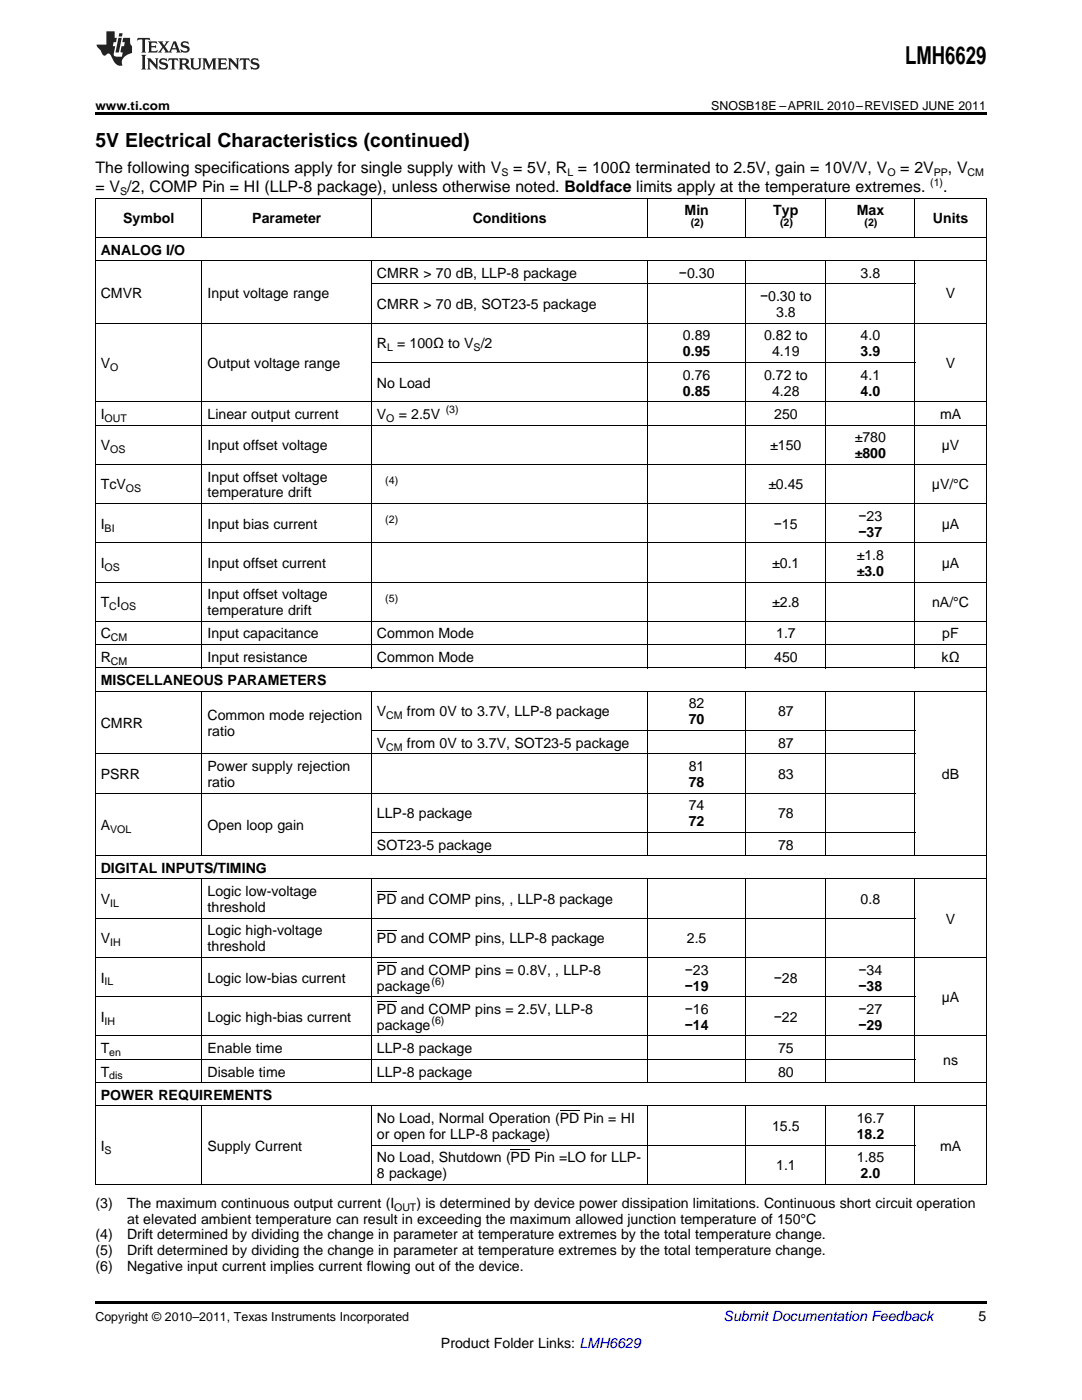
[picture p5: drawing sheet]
<svg xmlns="http://www.w3.org/2000/svg" width="216mm" height="279mm" viewBox="0 0 216 279" stroke-linecap="round" stroke-linejoin="round" font-family="sans-serif">
<defs><g id="words">
<text font-size="4.9" x="180.6" y="12.8">LMH6629</text>
<text font-size="3.9" x="19" y="29.3">5V Electrical Characteristics (continued)</text>
<g font-size="3.2">
<text x="19" y="34.4">The following specifications apply for single supply with V</text>
<text x="102.4" y="34.4">= 5V, R = 100Ω terminated to 2.5V, gain = 10V/V, V</text>
<text x="179.6" y="34.4">= 2V</text>
<text x="189.1" y="34.4">, V</text>
<text x="19" y="38.3">= V /2, COMP Pin = HI (LLP-8 package), unless otherwise noted. Boldface limits apply at the temperature extremes.</text>
<text x="188.2" y="38.3">.</text>
</g>
<g font-size="2.8">
<text x="24.6" y="44.6">Symbol</text>
<text x="50.3" y="44.6">Parameter</text>
<text x="94.3" y="44.6">Conditions</text>
<text x="136.6" y="43">Min</text>
<text x="154.3" y="43">Typ</text>
<text x="171" y="43">Max</text>
<text x="186.2" y="44.6">Units</text>
<text x="20.1" y="50.8">ANALOG I/O</text>
<text x="20.1" y="59.4">CMVR</text>
<text x="41.4" y="59.4">Input voltage range</text>
<text x="75.2" y="55.5">CMRR &gt; 70 dB, LLP-8 package</text>
<text x="135.5" y="55.5">−0.30</text>
<text x="171.7" y="55.5">3.8</text>
<text x="188.7" y="59.4">V</text>
<text x="75.2" y="61.7">CMRR &gt; 70 dB, SOT23-5 package</text>
<text x="151.7" y="60.1">−0.30 to</text>
<text x="154.9" y="63.3">3.8</text>
<text x="75.2" y="69.5">R</text>
<text x="79.2" y="69.5">= 100Ω to V /2</text>
<text x="136.3" y="67.9">0.89</text>
<text x="136.3" y="71.1">0.95</text>
<text x="152.5" y="67.9">0.82 to</text>
<text x="154.1" y="71.1">4.19</text>
<text x="171.7" y="67.9">4.0</text>
<text x="171.7" y="71.1">3.9</text>
<text x="20.1" y="73.4">V</text>
<text x="41.4" y="73.4">Output voltage range</text>
<text x="75.2" y="77.4">No Load</text>
<text x="136.3" y="75.8">0.76</text>
<text x="152.5" y="75.8">0.72 to</text>
<text x="171.7" y="75.8">4.1</text>
<text x="188.7" y="73.4">V</text>
<text x="20.1" y="83.6">I</text>
<text x="41.4" y="83.6">Linear output current</text>
<text x="75.2" y="83.6">V</text>
<text x="79.6" y="83.6">= 2.5V</text>
<text x="136.3" y="79">0.85</text>
<text x="154.1" y="79">4.28</text>
<text x="154.5" y="83.6">250</text>
<text x="171.7" y="79">4.0</text>
<text x="187.6" y="83.6">mA</text>
<text x="20.1" y="89.9">V</text>
<text x="41.4" y="89.9">Input offset voltage</text>
<text x="153.7" y="89.9">±150</text>
<text x="170.6" y="88.3">±780</text>
<text x="187.9" y="89.9">µV</text>
<text x="170.6" y="91.4">±800</text>
<text x="20.1" y="97.7">TcV</text>
<text x="41.4" y="96.1">Input offset voltage</text>
<text x="41.4" y="99.3">temperature drift</text>
<text x="153.3" y="97.7">±0.45</text>
<text x="185.9" y="97.7">μV/°C</text>
<text x="20.1" y="105.5">I</text>
<text x="41.4" y="105.5">Input bias current</text>
<text x="154.4" y="105.5">−15</text>
<text x="171.3" y="103.9">−23</text>
<text x="171.3" y="107.1">−37</text>
<text x="187.9" y="105.5">μA</text>
<text x="20.1" y="113.3">I</text>
<text x="41.4" y="113.3">Input offset current</text>
<text x="154.1" y="113.3">±0.1</text>
<text x="171" y="111.8">±1.8</text>
<text x="187.9" y="113.3">μA</text>
<text x="41.4" y="119.6">Input offset voltage</text>
<text x="171" y="114.9">±3.0</text>
<text x="20.1" y="121.2">T I</text>
<text x="41.4" y="122.8">temperature drift</text>
<text x="154.1" y="121.2">±2.8</text>
<text x="186" y="121.2">nA/°C</text>
<text x="20.1" y="127.4">C</text>
<text x="41.4" y="127.4">Input capacitance</text>
<text x="75.2" y="127.4">Common Mode</text>
<text x="154.9" y="127.4">1.7</text>
<text x="188" y="127.4">pF</text>
<text x="20.1" y="132.1">R</text>
<text x="20.1" y="136.7">MISCELLANEOUS PARAMETERS</text>
<text x="41.4" y="132.1">Input resistance</text>
<text x="75.2" y="132.1">Common Mode</text>
<text x="154.5" y="132.1">450</text>
<text x="187.9" y="132.1">kΩ</text>
<text x="41.4" y="143.7">Common mode rejection</text>
<text x="75.2" y="143">V</text>
<text x="81.2" y="143">from 0V to 3.7V, LLP-8 package</text>
<text x="137.4" y="141.4">82</text>
<text x="155.3" y="143">87</text>
<text x="20.1" y="145.3">CMRR</text>
<text x="41.4" y="146.9">ratio</text>
<text x="75.2" y="149.2">V</text>
<text x="81.2" y="149.2">from 0V to 3.7V, SOT23-5 package</text>
<text x="137.4" y="144.6">70</text>
<text x="155.3" y="149.2">87</text>
<text x="20.1" y="155.5">PSRR</text>
<text x="41.4" y="153.9">Power supply rejection</text>
<text x="137.4" y="153.9">81</text>
<text x="155.3" y="155.5">83</text>
<text x="188" y="155.5">dB</text>
<text x="41.4" y="157.1">ratio</text>
<text x="137.4" y="157.1">78</text>
<text x="137.4" y="161.7">74</text>
<text x="20.1" y="165.6">A</text>
<text x="41.4" y="165.6">Open loop gain</text>
<text x="75.2" y="163.3">LLP-8 package</text>
<text x="137.4" y="164.9">72</text>
<text x="155.3" y="163.3">78</text>
<text x="75.2" y="169.5">SOT23-5 package</text>
<text x="155.3" y="169.5">78</text>
<text x="20.1" y="174.2">DIGITAL INPUTS/TIMING</text>
<text x="41.4" y="178.9">Logic low-voltage</text>
<text x="20.1" y="180.4">V</text>
<text x="41.4" y="182">threshold</text>
<text x="75.2" y="180.4">PD and COMP pins, , LLP-8 package</text>
<text x="171.7" y="180.4">0.8</text>
<text x="188.7" y="184.4">V</text>
<text x="20.1" y="188.3">V</text>
<text x="41.4" y="186.7">Logic high-voltage</text>
<text x="41.4" y="189.9">threshold</text>
<text x="75.2" y="188.3">PD and COMP pins, LLP-8 package</text>
<text x="137.1" y="188.3">2.5</text>
<text x="20.1" y="196.1">I</text>
<text x="41.4" y="196.1">Logic low-bias current</text>
<text x="75.2" y="194.5">PD and COMP pins = 0.8V, , LLP-8</text>
<text x="75.2" y="197.7">package</text>
<text x="136.6" y="194.5">−23</text>
<text x="136.6" y="197.7">−19</text>
<text x="154.4" y="196.1">−28</text>
<text x="171.3" y="194.5">−34</text>
<text x="171.3" y="197.7">−38</text>
<text x="20.1" y="203.9">I</text>
<text x="41.4" y="203.9">Logic high-bias current</text>
<text x="75.2" y="202.4">PD and COMP pins = 2.5V, LLP-8</text>
<text x="136.6" y="202.4">−16</text>
<text x="154.4" y="203.9">−22</text>
<text x="171.3" y="202.4">−27</text>
<text x="187.9" y="200">µA</text>
<text x="75.2" y="205.5">package</text>
<text x="136.6" y="205.5">−14</text>
<text x="171.3" y="205.5">−29</text>
<text x="20.1" y="210.2">T</text>
<text x="20.1" y="214.8">T</text>
<text x="41.4" y="210.2">Enable time</text>
<text x="41.4" y="214.8">Disable time</text>
<text x="75.2" y="210.2">LLP-8 package</text>
<text x="75.2" y="214.8">LLP-8 package</text>
<text x="155.3" y="210.2">75</text>
<text x="155.3" y="214.8">80</text>
<text x="188.2" y="212.5">ns</text>
<text x="20.1" y="219.5">POWER REQUIREMENTS</text>
<text x="75.2" y="224.2">No Load, Normal Operation (PD Pin = HI</text>
<text x="75.2" y="227.3">or open for LLP-8 package)</text>
<text x="154.1" y="225.7">15.5</text>
<text x="171" y="224.2">16.7</text>
<text x="171" y="227.3">18.2</text>
<text x="20.1" y="229.7">I</text>
<text x="41.4" y="229.7">Supply Current</text>
<text x="75.2" y="232">No Load, Shutdown (PD Pin =LO for LLP-</text>
<text x="154.9" y="233.6">1.1</text>
<text x="171" y="232">1.85</text>
<text x="187.6" y="229.7">mA</text>
<text x="75.2" y="235.2">8 package)</text>
<text x="171.7" y="235.2">2.0</text>
<text x="19" y="241">(3)</text>
<text x="25.4" y="241">The maximum continuous output current (I</text>
<text x="25.4" y="244.2">at elevated ambient temperature can result in exceeding the maximum allowed junction temperature of 150°C</text>
<text x="83.1" y="241">) is determined by device power dissipation limitations. Continuous short circuit operation</text>
<text x="19" y="247.4">(4)</text>
<text x="19" y="250.5">(5)</text>
<text x="25.4" y="247.4">Drift determined by dividing the change in parameter at temperature extremes by the total temperature change.</text>
<text x="25.4" y="250.5">Drift determined by dividing the change in parameter at temperature extremes by the total temperature change.</text>
<text x="19" y="253.7">(6)</text>
<text x="25.4" y="253.7">Negative input current implies current flowing out of the device.</text>
<text x="195.3" y="263.6">5</text>
<text x="88" y="269">Product Folder Links: LMH6629</text>
</g>
<text font-size="2.8" fill="#0000c8" x="144.4" y="263.6">Submit Documentation Feedback</text>
<g font-size="2.5">
<text x="19" y="21.9">www.ti.com</text>
<text x="141.9" y="21.9">SNOSB18E –APRIL 2010–REVISED JUNE 2011</text>
<text x="19" y="263.6">Copyright © 2010–2011, Texas Instruments Incorporated</text>
</g>
<g font-size="2.1">
<text x="100" y="35.1">S</text>
<text x="113.2" y="35.1">L</text>
<text x="177.1" y="35.1">O</text>
<text x="186.3" y="35.1">PP</text>
<text x="193.1" y="35.1">CM</text>
<text x="24" y="38.9">S</text>
<text x="185.6" y="37">(1)</text>
<text x="137.8" y="45">(2)</text>
<text x="155.6" y="45">(2)</text>
<text x="172.5" y="45">(2)</text>
<text x="77.2" y="70.1">L</text>
<text x="94.5" y="70.1">S</text>
<text x="22" y="74">O</text>
<text x="88.9" y="82.5">(3)</text>
<text x="20.9" y="84.2">OUT</text>
<text x="77.1" y="84.2">O</text>
<text x="22" y="90.4">OS</text>
<text x="25.1" y="98.2">OS</text>
<text x="76.9" y="96.6">(4)</text>
<text x="20.9" y="106.1">BI</text>
<text x="76.9" y="104.4">(2)</text>
<text x="20.9" y="113.9">OS</text>
<text x="21.8" y="121.7">C OS</text>
<text x="76.9" y="120.1">(5)</text>
<text x="22.1" y="128">CM</text>
<text x="22.1" y="132.6">CM</text>
<text x="77.1" y="143.5">CM</text>
<text x="77.1" y="149.8">CM</text>
<text x="22" y="166.2">VOL</text>
<text x="22" y="181">IL</text>
<text x="22" y="188.8">IH</text>
<text x="20.9" y="196.7">IL</text>
<text x="86.1" y="196.6">(6)</text>
<text x="20.9" y="204.5">IH</text>
<text x="86.1" y="204.4">(6)</text>
<text x="21.8" y="210.7">en</text>
<text x="21.8" y="215.4">dis</text>
<text x="20.9" y="230.2">S</text>
<text x="78.6" y="241.6">OUT</text>
</g>
</g></defs>
<g fill="#231f20">
<path d="M27.5 7.6l-.1 .5 .4-.2h.6v.1v2.1l-.2 .4h1l-.3-.4v-2.1l.1-.1h.5l.5 .2-.2-.5zM29.5 8.3l.2 .3v1.5l-.2 .4h1.8l.2-.6a1.04 1.04 0 0 1-1.3 .2v-.7h.6l.3 .2v-.6l-.3 .2h-.6v-.6l.8-.1 .4 .3-.2-.5zM31.5 8.3l.9 1.1-.9 1.1h.8l-.2-.2 .5-.7 .4 .7-.2 .2h1.5l-.1-.2 .1-.4h.9l.1 .4-.2 .2h1l-.3-.3-.7-1.9h-.5l-.9 2-.8-1 .9-1h-.8l.1 .3-.3 .5-.4-.6 .2-.2zM34.7 8.6l.4 1h-.7zM36.3 8.4a.63 .63 0 0 0-.2 .7 .63 .63 0 0 0 .6 .4l.6 .2 .1 .2a.75 .75 0 0 1-.7 .4 .75 .75 0 0 1-.6-.5l.1 .7 .1-.1a1.11 1.11 0 0 0 1.5-.6 1.13 1.13 0 0 0-1.2-.8l-.1-.4a1.04 1.04 0 0 1 1.2 .2l-.2-.5-.1 .1-.5-.2zM28.2 10.9l.2 .4v2.2l-.2 .4h1l-.3-.4v-2.2l.3-.4zM29.3 11.6l.3 .4v1.5l-.3 .4h.8l-.2-.4v-1.3l1.5 1.7v-1.9l.2-.4h-.7l.2 .4v.9l-1.1-1.3zM32 11.8a.62 .62 0 0 0-.2 .7 .62 .62 0 0 0 .6 .4l.6 .1 .1 .3a.76 .76 0 0 1-.7 .3 .76 .76 0 0 1-.6-.4l.1 .7 .1-.1a1.11 1.11 0 0 0 1.5-.6 1.13 1.13 0 0 0-1.2-.8l-.1-.4a1.04 1.04 0 0 1 1.2 .2l-.2-.6-.1 .1-.5-.1zM33.7 11.6l-.2 .6a.61 .61 0 0 1 .8-.3v1.6l-.2 .4h.9l-.2-.4v-1.6a.63 .63 0 0 1 .8 .3l-.2-.6zM35.6 11.6l.3 .4v1.5l-.3 .4h1l-.2-.2v-.8l.5 .2a.76 .76 0 0 0 1.2 .7l-1-1a.58 .58 0 0 0 .6-.5 .58 .58 0 0 0-.5-.6zM36.4 11.9h.1a.45 .45 0 0 1 .5 .1 .45 .45 0 0 1 .1 .5l-.7 .2zM37.9 11.6l.2 .2a2.17 2.17 0 0 0 .3 1.9 .99 .99 0 0 0 1.6-.6v-1.1l.2-.4h-.7l.2 .2a1.92 1.92 0 0 1-.2 1.8 .6 .6 0 0 1-.9-.5v-1.1l.2-.4zM40.4 11.6l.2 .4v1.5l-.2 .4h.7l-.2-.4v-1.4l.8 1.8 .8-1.8v1.4l-.2 .4h.9l-.2-.4v-1.5l.2-.4h-.8l-.6 1.5-.6-1.5zM43.4 11.6l.2 .4v1.5l-.2 .4h1.8l.2-.6a1.04 1.04 0 0 1-1.3 .1v-.6h.5l.4 .2v-.6l-.4 .2h-.5v-.7h.8l.3 .3-.1-.6zM45.5 11.6l.2 .4v1.5l-.2 .4h.7l-.2-.4v-1.3l1.5 1.7v-1.9l.2-.4h-.7l.2 .4v.9l-1.1-1.3zM47.9 11.6l-.1 .6a.61 .61 0 0 1 .8-.3v1.6l-.3 .4h1l-.3-.4 .1-1.6a.63 .63 0 0 1 .7 .3l-.1-.6zM50.2 11.8a.62 .62 0 0 0-.2 .7 .62 .62 0 0 0 .6 .4l.6 .1 .2 .3a.76 .76 0 0 1-.8 .3 .76 .76 0 0 1-.6-.4l.1 .7 .2-.1a1.11 1.11 0 0 0 1.5-.6 1.13 1.13 0 0 0-1.3-.8l-.1-.4a1.04 1.04 0 0 1 1.2 .2l-.1-.6-.2 .1-.5-.1z"/>
<path d="M21.2 6.3v2.6h-1.9l.1 .4 .7 .9a.91 .91 0 0 0 1 .8 .56 .56 0 0 1 .5-.3 .56 .56 0 0 1 .5 .3l.4 .8a1.53 1.53 0 0 0 1.9 1.2 1.54 1.54 0 0 1 1-2.1l.9-.3v-1.4a1.52 1.52 0 0 1-.3-1.6h-1.4l-.2 .8h.5l-.2 .8h-.4l-.2 1v.2l.4 .1-.2 .8a1.93 1.93 0 0 1-1.6-.3l.3-1.8h-.5l.2-.8h.4l.2-.8h-.4v-1.3zM23.6 7.6l-.6 2.9h.7l.6-2.9zM23.8 6.6l-.1 .7h.6l.2-.7z"/>
</g>
<path d="M19 22.5h177.8v.5h-177.8zM19 259.7h177.8v.5h-177.8z" fill="#000"/>
<g fill="none" stroke="#000" stroke-width=".2">
<path d="M19 39.5h177.8M19.1 39.6v196.8M40.3 39.6v7.8M74.1 39.6v7.8M129.2 39.6v7.8M148.8 39.6v7.8M164.8 39.6v7.8M182.5 39.6v7.8M196.8 39.6v196.8M19 52h177.8M19 47.4h177.8M40.3 52.1v81.2"/>
<path d="M74.1 52.1v81.2M74.2 56.7h108.4M129.2 52.1v81.2M148.8 52.1v81.2M164.8 52.1v81.2M182.5 52.1v81.2M19 64.5h177.8M74.2 72.3h108.4M19 92.7h177.8M19 84.8h177.8M19 80.2h177.8M19 116.2h177.8"/>
<path d="M19 108.3h177.8M19 100.5h177.8M19 138h177.8M19 133.3h177.8M19 128.6h177.8M19 124h177.8M40.3 138v32.8M74.1 138v32.8M129.2 138v32.8M148.8 138v32.8M164.8 138v32.8M182.5 138v32.8"/>
<path d="M19 158.3h163.6M19 150.4h163.6M74.2 145.8h108.4M19 175.4h177.8M19 170.8h177.8M40.3 175.5v40.6M74.1 175.5v40.6M74.2 166.1h108.4M75.2 178h3.9M129.2 175.5v40.6M148.8 175.5v40.6M164.8 175.5v40.6"/>
<path d="M182.5 175.5v40.6M19 198.9h163.6M19 191.1h177.8M19 183.3h163.6M75.2 199.9h3.9M75.2 192h3.9M75.2 185.8h3.9M19 216.1h177.8M19 211.4h163.6M19 206.7h177.8M19 236.4h177.8M19 220.7h177.8"/>
<path d="M40.3 220.8v15.6M74.1 220.8v15.6M74.2 228.5h108.4M101.9 229.5h3.9M111.7 221.7h3.9M129.2 220.8v15.6M148.8 220.8v15.6M164.8 220.8v15.6M182.5 220.8v15.6"/>
</g>
<use href="#words"/>
</svg>
